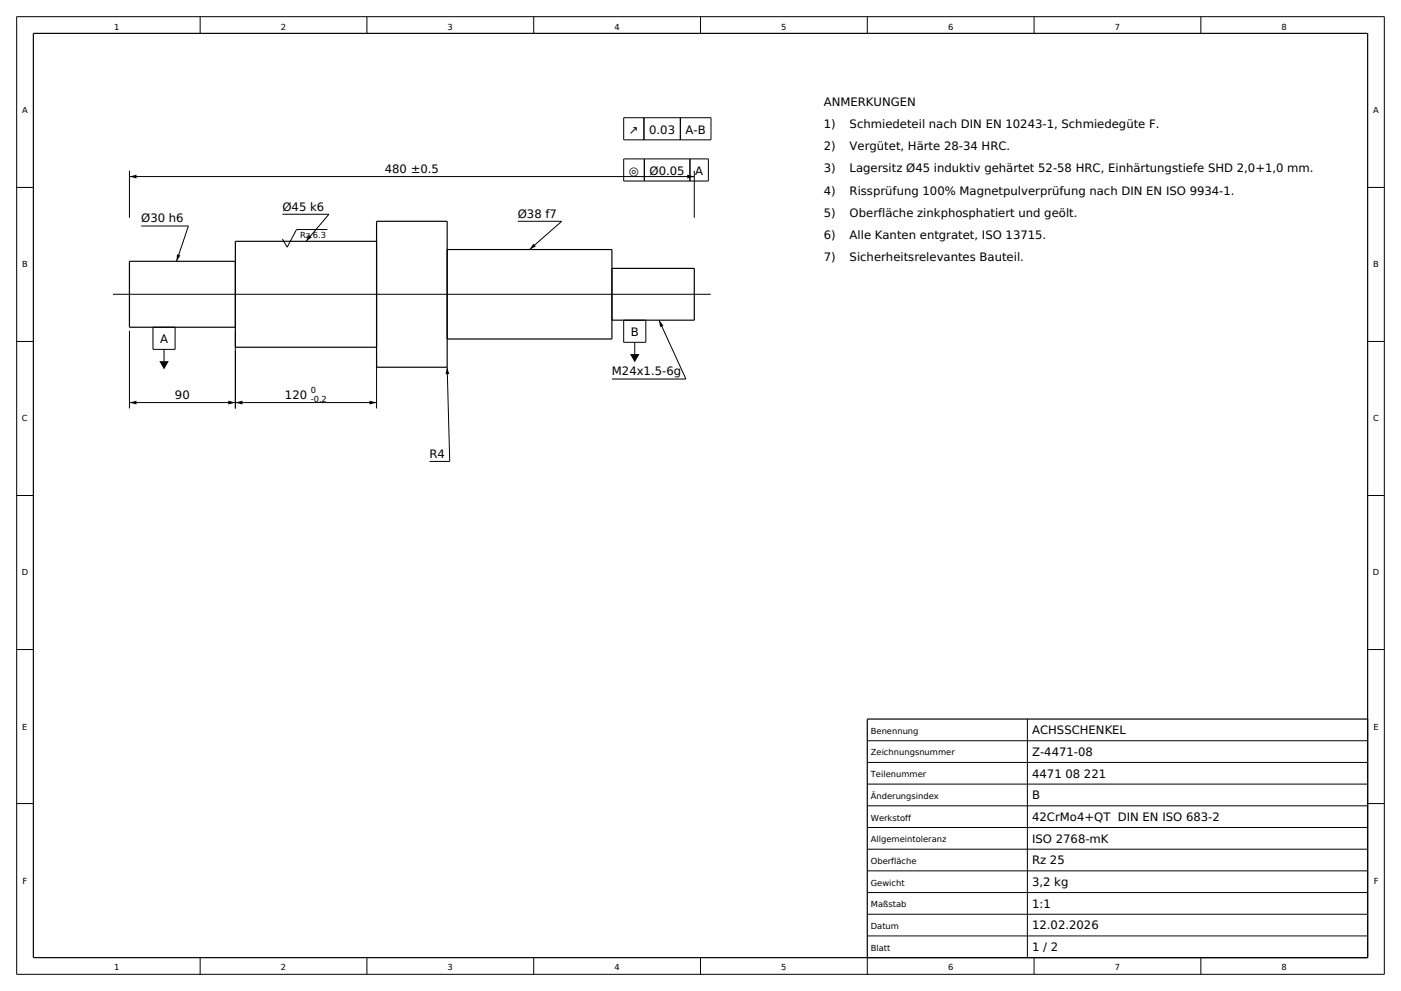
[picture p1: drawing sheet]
<svg xmlns="http://www.w3.org/2000/svg" width="420mm" height="297mm" viewBox="0 0 420 297" stroke-linecap="round" stroke-linejoin="round" font-family="sans-serif">
<defs><g id="words">
<g font-size="3.5">
<text x="246.9" y="31.8">ANMERKUNGEN</text>
<text x="188.5" y="40.1">↗</text>
<text x="194.6" y="40.1">0.03</text>
<text x="205.5" y="40.1">A-B</text>
<text x="246.9" y="38.4">1)</text>
<text x="254.7" y="38.4">Schmiedeteil nach DIN EN 10243-1, Schmiedegüte F.</text>
<text x="246.9" y="45">2)</text>
<text x="254.7" y="45">Vergütet, Härte 28-34 HRC.</text>
<text x="115.3" y="51.9">480 ±0.5</text>
<text x="188.5" y="52.4">◎</text>
<text x="194.7" y="52.4">Ø0.05</text>
<text x="208.4" y="52.4">A</text>
<text x="246.9" y="51.7">3)</text>
<text x="254.7" y="51.7">Lagersitz Ø45 induktiv gehärtet 52-58 HRC, Einhärtungstiefe SHD 2,0+1,0 mm.</text>
<text x="246.9" y="58.3">4)</text>
<text x="254.7" y="58.3">Rissprüfung 100% Magnetpulverprüfung nach DIN EN ISO 9934-1.</text>
<text x="84.7" y="63.1">Ø45 k6</text>
<text x="155.2" y="65.3">Ø38 f7</text>
<text x="246.9" y="64.9">5)</text>
<text x="254.7" y="64.9">Oberfläche zinkphosphatiert und geölt.</text>
<text x="42.3" y="66.7">Ø30 h6</text>
<text x="246.9" y="71.6">6)</text>
<text x="254.7" y="71.6">Alle Kanten entgratet, ISO 13715.</text>
<text x="246.9" y="78.2">7)</text>
<text x="254.7" y="78.2">Sicherheitsrelevantes Bauteil.</text>
<text x="189.1" y="100.7">B</text>
<text x="48" y="102.8">A</text>
<text x="183.4" y="112.5">M24x1.5-6g</text>
<text x="52.5" y="119.6">90</text>
<text x="85.4" y="119.6">120</text>
<text x="128.8" y="137.2">R4</text>
<text x="309.4" y="220">ACHSSCHENKEL</text>
<text x="309.4" y="226.6">Z-4471-08</text>
<text x="309.4" y="233.1">4471 08 221</text>
<text x="309.4" y="239.6">B</text>
<text x="309.4" y="246.1">42CrMo4+QT DIN EN ISO 683-2</text>
<text x="309.4" y="252.6">ISO 2768-mK</text>
<text x="309.4" y="259.1">Rz 25</text>
<text x="309.4" y="265.6">3,2 kg</text>
<text x="309.4" y="272.1">1:1</text>
<text x="309.4" y="278.6">12.02.2026</text>
<text x="309.4" y="285.1">1 / 2</text>
</g>
<g font-size="2.5">
<text x="34.2" y="8.9">1</text>
<text x="84.2" y="8.9">2</text>
<text x="134.2" y="8.9">3</text>
<text x="184.2" y="8.9">4</text>
<text x="234.2" y="8.9">5</text>
<text x="284.2" y="8.9">6</text>
<text x="334.2" y="8.9">7</text>
<text x="384.2" y="8.9">8</text>
<text x="6.6" y="34">A</text>
<text x="411.7" y="34">A</text>
<text x="90" y="71.3">Rz 6.3</text>
<text x="6.6" y="80.1">B</text>
<text x="411.7" y="80.1">B</text>
<text x="93.1" y="117.8">0</text>
<text x="93.1" y="120.4">-0.2</text>
<text x="6.6" y="126.3">C</text>
<text x="411.7" y="126.3">C</text>
<text x="6.5" y="172.5">D</text>
<text x="411.6" y="172.5">D</text>
<text x="6.7" y="218.6">E</text>
<text x="261.1" y="219.9">Benennung</text>
<text x="411.7" y="218.6">E</text>
<text x="261.1" y="226.4">Zeichnungsnummer</text>
<text x="261.1" y="232.9">Teilenummer</text>
<text x="261.1" y="239.4">Änderungsindex</text>
<text x="261.1" y="245.9">Werkstoff</text>
<text x="261.1" y="252.4">Allgemeintoleranz</text>
<text x="261.1" y="258.9">Oberfläche</text>
<text x="6.7" y="264.8">F</text>
<text x="261.1" y="265.4">Gewicht</text>
<text x="411.8" y="264.8">F</text>
<text x="261.1" y="271.9">Maßstab</text>
<text x="261.1" y="278.4">Datum</text>
<text x="261.1" y="284.9">Blatt</text>
<text x="34.2" y="290.6">1</text>
<text x="84.2" y="290.6">2</text>
<text x="134.2" y="290.6">3</text>
<text x="184.2" y="290.6">4</text>
<text x="234.2" y="290.6">5</text>
<text x="284.2" y="290.6">6</text>
<text x="334.2" y="290.6">7</text>
<text x="384.2" y="290.6">8</text>
</g>
</g></defs>
<g fill="none" stroke="#000" stroke-width=".3">
<path d="M5 5h410v287h-410zM60 5v5M110 5v5M160 5v5M210 5v5M260 5v5M310 5v5M360 5v5M187 35.3h26.1v6.6h-26.1zM193 35.3v6.6M204 35.3v6.6M5 56.2h5"/>
<path d="M38.8 51.2v14.1M38.8 52.9h169.3M187 47.6h25.4v6.7h-25.4zM193.2 47.6v6.7M206.8 47.6v6.7M208.1 51.2v14.1M410 56.2h5M42.3 67.7h14.2l-3.6 10.6M84.7 64.2h13.9l-6.9 8.1M98.1 68.8h-9.2l-2.8 5.3-1.4-2.5M155.2 66.3h13.2l-9.7 8.5M33.9 88.2h179.2"/>
<path d="M38.8 99.1v23.3M45.9 98.1h6.6v6.6h-6.6zM70.6 99.1v23.3M187 96h6.6v6.6h-6.6zM197.6 96l8 17.6h-22.2M5 102.3h5M49.2 104.7v3.5M112.9 105.1v17.3M134.1 110.1l.7 28.2h-6M190.3 102.6v3.5M410 102.3h5M38.8 120.6h74.1"/>
<path d="M5 148.5h5M410 148.5h5M5 194.7h5M410 194.7h5M308 215.5v71.5M260 222h150M260 228.5h150M260 235h150M5 240.8h5M260 241.5h150M260 248h150M260 254.5h150"/>
<path d="M410 240.8h5M260 261h150M260 267.5h150M260 274h150M60 287v5M110 287v5M160 287v5M210 287v5M260 287v5M260 280.5h150M310 287v5M360 287v5"/>
</g>
<path d="M10 10h400v277h-400zM70.6 78.3h-31.8v19.8h31.8M112.9 72.3h-42.3v31.8h42.3M112.9 66.3h21.2v43.8h-21.2zM134.1 74.8h49.3v26.8h-49.3M183.4 80.4h24.7v15.6h-24.7M410 215.5h-150v71.5" fill="none" stroke="#000" stroke-width=".35"/>
<g fill="#000">
<path d="M38.8 52.9l2.1-.5v1.1zM206 52.4l2.1 .5-2.1 .6zM53.1 76.2l1 .4-1.2 1.7zM92.6 70.4l.9 .7-1.8 1.2zM159.9 73l.7 .8-1.9 1zM197.6 96l1.3 1.6-1 .4zM47.8 108.2h2.8l-1.4 2.5zM134.1 110.1l.6 2h-1.1zM188.9 106.1h2.8l-1.4 2.5zM38.8 120.6l2.1-.5v1.1zM68.4 120.1l2.2 .5-2.2 .6zM70.6 120.6l2.1-.5v1.1z"/>
<path d="M110.8 120.1l2.1 .5-2.1 .6z"/>
</g>
<use href="#words"/>
</svg>
